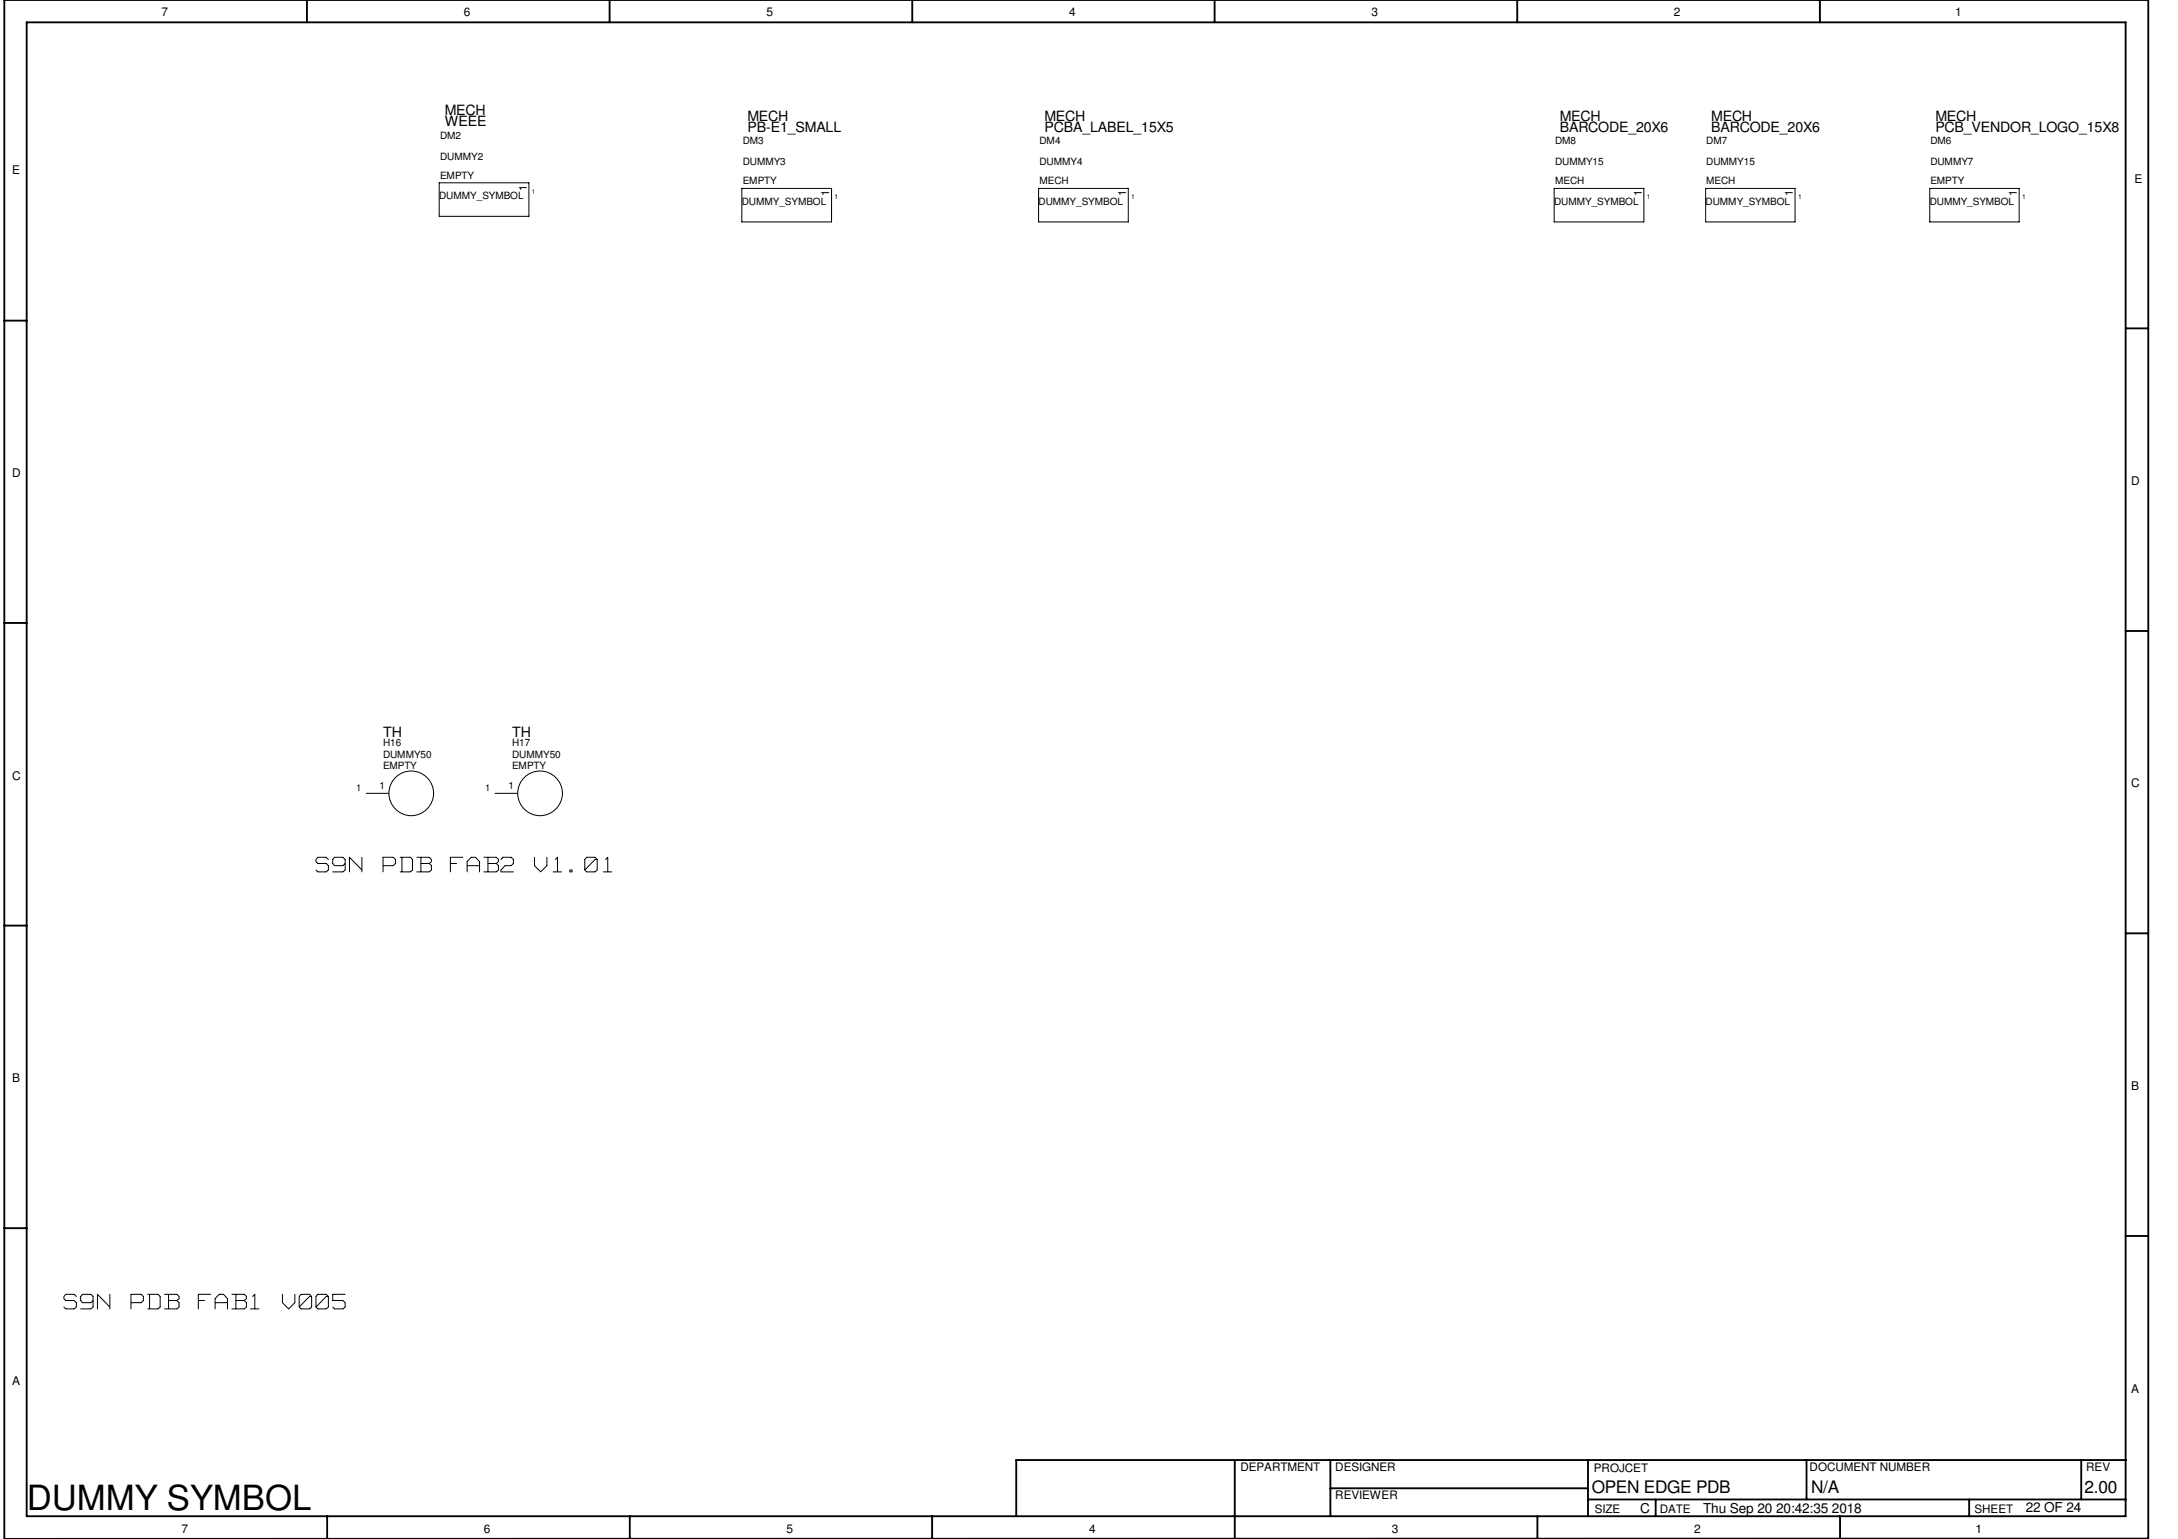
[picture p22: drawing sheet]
<svg xmlns="http://www.w3.org/2000/svg" width="297mm" height="210mm" viewBox="0 0 297 210" stroke-linecap="round" stroke-linejoin="round" font-family="sans-serif">
<defs><g id="words">
<text font-size="4.7" x="3.6" y="206">DUMMY SYMBOL</text>
<g font-size="3.7" fill="#fff">
<text x="43.1" y="119.3">S9N PDB FAB2 V1.01</text>
<text x="8.7" y="178.9">S9N PDB FAB1 V005</text>
</g>
<g font-size="2.3">
<text x="217.1" y="203.7">OPEN EDGE PDB</text>
<text x="247" y="203.6">N/A</text>
<text x="284.3" y="203.6">2.00</text>
</g>
<g font-size="1.9">
<text x="60.7" y="17.2">WEEE</text>
<text x="60.7" y="15.7">MECH</text>
<text x="101.9" y="16.5">MECH</text>
<text x="101.9" y="18">PB-E1_SMALL</text>
<text x="142.4" y="16.5">MECH</text>
<text x="142.4" y="18">PCBA_LABEL_15X5</text>
<text x="212.7" y="16.5">MECH</text>
<text x="212.7" y="18">BARCODE_20X6</text>
<text x="233.4" y="16.5">MECH</text>
<text x="233.4" y="18">BARCODE_20X6</text>
<text x="263.9" y="18">PCB_VENDOR_LOGO_15X8</text>
<text x="263.9" y="16.5">MECH</text>
<text x="52.2" y="100.5">TH</text>
<text x="69.8" y="100.5">TH</text>
<text x="223.7" y="206.3">C</text>
<text x="232.3" y="206.3">Thu Sep 20 20:42:35 2018</text>
<text x="276.3" y="206.2">22 OF 24</text>
</g>
<g font-size="1.6">
<text x="22" y="2.2">7</text>
<text x="63.2" y="2.2">6</text>
<text x="104.5" y="2.2">5</text>
<text x="145.8" y="2.2">4</text>
<text x="187.1" y="2.2">3</text>
<text x="228.3" y="2.2">2</text>
<text x="266.7" y="2.2">1</text>
<text x="1.6" y="23.8">E</text>
<text x="291.1" y="24.9">E</text>
<text x="1.6" y="65.1">D</text>
<text x="290.7" y="66.1">D</text>
<text x="1.6" y="106.3">C</text>
<text x="290.7" y="107.4">C</text>
<text x="1.6" y="147.6">B</text>
<text x="290.7" y="148.7">B</text>
<text x="1.6" y="188.8">A</text>
<text x="290.7" y="189.9">A</text>
<text x="169.2" y="200.6">DEPARTMENT</text>
<text x="182.1" y="200.7">DESIGNER</text>
<text x="217.4" y="200.7">PROJCET</text>
<text x="246.8" y="200.7">DOCUMENT NUMBER</text>
<text x="284.5" y="200.7">REV</text>
<text x="24.8" y="209">7</text>
<text x="66" y="209">6</text>
<text x="107.3" y="209">5</text>
<text x="148.5" y="209">4</text>
<text x="182.1" y="204.5">REVIEWER</text>
<text x="189.8" y="209">3</text>
<text x="217.5" y="206.3">SIZE</text>
<text x="226.4" y="206.3">DATE</text>
<text x="231.1" y="209">2</text>
<text x="269.3" y="206.4">SHEET</text>
<text x="269.4" y="209">1</text>
</g>
<g font-size="1.5">
<text x="71.8" y="26" transform="rotate(-90 71.8 26)">1</text>
<text x="113.1" y="26.8" transform="rotate(-90 113.1 26.8)">1</text>
<text x="153.6" y="26.8" transform="rotate(-90 153.6 26.8)">1</text>
<text x="223.9" y="26.8" transform="rotate(-90 223.9 26.8)">1</text>
<text x="244.5" y="26.8" transform="rotate(-90 244.5 26.8)">1</text>
<text x="275.1" y="26.8" transform="rotate(-90 275.1 26.8)">1</text>
</g>
<g font-size="1.4">
<text x="60" y="21.8">DUMMY2</text>
<text x="60" y="18.9">DM2</text>
<text x="101.3" y="22.5">DUMMY3</text>
<text x="101.3" y="19.7">DM3</text>
<text x="141.8" y="22.5">DUMMY4</text>
<text x="141.8" y="19.7">DM4</text>
<text x="212.1" y="22.5">DUMMY15</text>
<text x="212.1" y="19.7">DM8</text>
<text x="232.7" y="22.5">DUMMY15</text>
<text x="232.7" y="19.7">DM7</text>
<text x="263.3" y="22.5">DUMMY7</text>
<text x="263.3" y="19.7">DM6</text>
<text x="59.9" y="27.2">DUMMY_SYMBOL</text>
<text x="60" y="24.4">EMPTY</text>
<text x="101.2" y="27.9">DUMMY_SYMBOL</text>
<text x="101.3" y="25.1">EMPTY</text>
<text x="141.6" y="27.9">DUMMY_SYMBOL</text>
<text x="141.8" y="25.1">MECH</text>
<text x="212" y="27.9">DUMMY_SYMBOL</text>
<text x="212.1" y="25.1">MECH</text>
<text x="232.6" y="27.9">DUMMY_SYMBOL</text>
<text x="232.7" y="25.1">MECH</text>
<text x="263.2" y="27.9">DUMMY_SYMBOL</text>
<text x="263.3" y="25.1">EMPTY</text>
<text x="52.2" y="101.8">H16</text>
<text x="69.8" y="101.8">H17</text>
<text x="51.8" y="107.6">1</text>
<text x="52.2" y="104.8">EMPTY</text>
<text x="52.2" y="103.4">DUMMY50</text>
<text x="69.3" y="107.6">1</text>
<text x="69.8" y="104.8">EMPTY</text>
<text x="69.8" y="103.4">DUMMY50</text>
</g>
<g font-size="1.3">
<text x="48.6" y="107.9">1</text>
<text x="66.2" y="107.9">1</text>
</g>
<g font-size=".9">
<text x="72.5" y="26.4">1</text>
<text x="113.8" y="27.2">1</text>
<text x="154.3" y="27.2">1</text>
<text x="224.6" y="27.2">1</text>
<text x="245.2" y="27.2">1</text>
<text x="275.8" y="27.2">1</text>
</g>
</g></defs>
<g fill="none" stroke="#000" stroke-width=".25">
<path d="M3.6 3h286.3v203.8h-286.3zM41.9 0v3M83.1 0v3M124.4 0v3M165.6 0v3M206.9 0v3M248.2 0v3M.6 43.7h3M289.9 44.8h3.1M.6 85h3M289.9 86.1h3.1M.6 126.2h3"/>
<path d="M289.9 127.3h3.1M.6 167.5h3M289.9 168.6h3.1M168.4 199.2v10.6M181.4 199.1v7.7M216.6 199.1v7.7M246.4 199.1v5.4M283.8 199.1v5.4M289.9 199.1h-151.3v7.7M.6 209.8v-209.8h292.4v209.8l-292.4 .1M44.6 206.8v3M85.9 206.8v3"/>
<path d="M127.1 206.8v3M181.4 203h35.2M209.7 206.8v3M216.6 204.5h73.3M225.8 204.5v2.3M250.9 206.8v3M268.6 204.5v2.3"/>
</g>
<g fill="none" stroke="#000" stroke-width=".14">
<path d="M59.9 24.9h12.2v4.6h-12.2zM101.2 25.7h12.2v4.6h-12.2zM141.6 25.7h12.3v4.6h-12.3zM212 25.7h12.2v4.6h-12.2zM232.6 25.7h12.2v4.6h-12.2zM263.2 25.7h12.2v4.6h-12.2zM43.1 117.2v.3M43.1 117.5l.2 .3M43.1 118.7l.2 .2M43.3 116.9l-.2 .3M43.4 118.9h1M43.4 116.9h1"/>
<path d="M43.4 117.8h1M44.5 116.9l.3 .3M44.5 117.8l.3 .3M44.8 118.1v.5M44.8 118.7l-.3 .2M45.4 118.9h1.3M45.4 117.8l.2 .3M45.4 117.3v.4M45.6 116.9l-.2 .3M45.7 116.9h1M45.7 118.1h1M46.8 116.9l.3 .3"/>
<path d="M47 117.8l-.2 .3M47.1 117.3v1.3M47.1 118.7l-.3 .2M47.7 116.9l1.6 1.7M47.7 117v1.9M49.4 116.9v2M49.9 108.2h3.1M52.2 116.9h1.4M52.2 117v1.9M52.3 118.1h1.3M53.6 116.9l.3 .3M53.9 117.8l-.3 .3"/>
<path d="M53.9 117.3v.4M54.6 118.9h1.3M54.6 116.9h1.3M54.8 117v1.9M56 116.9l.3 .3M56.3 117.3v1.3M56.3 118.7l-.3 .2M56.9 118.9h1.6M56.9 116.9h1.6M57.4 117v1.9M57.4 117.8h1.1M58.5 116.9l.3 .3"/>
<path d="M58.5 117.8l.3 .3M58.8 117.5l-.2 .2M58.8 117.3v.2M58.8 118.1v.5M58.8 118.7l-.3 .2M61.4 116.9h1.7M61.4 117v1.9M61.5 117.8h.8M63.7 117.6v1.3M63.8 118.1h1.6M64.3 116.9l-.6 .6M64.3 116.9h.5"/>
<path d="M64.9 116.9l.5 .6M65.4 117.6v1.3M66 118.9h1.6M66 116.9h1.6M66.5 117v1.9M66.6 117.8h1M67.5 108.2h3.1M67.7 116.9l.3 .3M67.7 117.8l.3 .3M68 117.5l-.3 .2M68 117.3v.2M68 118.1v.5"/>
<path d="M68 118.7l-.3 .2M68.3 118.7v.2M68.4 118.9h1.6M68.6 116.9l-.3 .3M68.6 116.9h1.1M68.9 118.1l-.6 .6M68.9 118.1h.8M69.7 116.9l.3 .3M70 117.3v.4M70 117.8l-.3 .3M72.9 118.1l.8 .8M72.9 116.9v1.1"/>
<path d="M74.6 116.9v1.1M74.6 118.1l-.9 .8M75.4 118.9h1.2M76 117v1.9M76 116.9l-.3 .3M77.7 118.7h.3M77.7 118.7v.2M77.8 118.9h.2M78 118.7v.2M79.8 118.7l.2 .2M79.8 117.3v1.3M80 116.9l-.2 .3"/>
<path d="M80 118.9h1.1M80 116.9h1.1M81.1 117.3l-1.3 1.3M81.1 117.2h.3M81.1 116.9l.3 .3M81.4 118.7l-.3 .2M81.4 117.3v1.3M82.3 118.9h1.1M82.9 117v1.9M82.9 116.9l-.3 .3M8.7 176.8v.3M8.7 177.1l.3 .3"/>
<path d="M8.7 178.3l.3 .2M9 176.5l-.2 .3M9 178.5h1.1M9 177.4h1.1M9 176.5h1.1M10.1 176.5l.3 .3M10.1 177.4l.3 .3M10.4 177.7v.5M10.4 178.3l-.3 .2M11 178.5h1.4M11 177.4l.3 .3M11 176.9v.4"/>
<path d="M11.3 176.5l-.3 .3M11.3 176.5h1.1M11.3 177.7h1.1M12.4 176.5l.3 .3M12.7 177.4l-.3 .3M12.7 176.9v1.3M12.7 178.3l-.3 .2M13.3 176.5l1.6 1.7M13.3 176.6v1.9M15 176.5v2M17.9 176.5h1.3M17.9 176.6v1.9"/>
<path d="M17.9 177.7h1.3M19.3 176.5l.3 .3M19.6 177.4l-.3 .3M19.6 176.9v.4M20.1 178.5h1.4M20.1 176.5h1.4M20.4 176.6v1.9M21.5 176.5l.3 .3M21.8 176.9v1.3M21.8 178.3l-.3 .2M22.4 178.5h1.7M22.4 176.5h1.7"/>
<path d="M23 176.6v1.9M23 177.4h1.1M24.1 176.5l.3 .3M24.1 177.4l.3 .3M24.4 177.1l-.2 .2M24.4 176.9v.2M24.4 177.7v.5M24.4 178.3l-.3 .2M27 176.5h1.7M27 176.6v1.9M27.1 177.4h.8M29.3 177.2v1.3"/>
<path d="M29.4 177.7h1.6M29.9 176.5l-.6 .6M29.9 176.5h.5M30.5 176.5l.5 .6M31 177.2v1.3M31.6 178.5h1.7M31.6 176.5h1.7M32.2 176.6v1.9M32.2 177.4h1.1M33.3 176.5l.3 .3M33.3 177.4l.3 .3M33.6 177.1l-.2 .2"/>
<path d="M33.6 176.9v.2M33.6 177.7v.5M33.6 178.3l-.3 .2M34.2 178.5h1.1M34.8 176.6v1.9M34.8 176.5l-.3 .3M38.5 177.7l.8 .8M38.5 176.5v1.1M40.2 176.5v1.1M40.2 177.7l-.8 .8M40.8 178.3l.3 .2M40.8 176.9v1.3"/>
<path d="M41.1 176.5l-.3 .3M41.1 178.5h1.1M41.1 176.5h1.1M42.2 176.9l-1.4 1.3M42.2 176.8h.3M42.2 176.5l.3 .3M42.5 178.3l-.3 .2M42.5 176.9v1.3M43.1 176.9v1.3M43.1 178.3l.2 .2M43.3 176.5l-.2 .3M43.4 178.5h1"/>
<path d="M43.4 176.5h1M44.4 176.9l-1.3 1.3M44.5 176.8h.2M44.5 176.5l.3 .3M44.8 176.9v1.3M44.8 178.3l-.3 .2M45.4 176.5v.9M45.4 178.3l.2 .2M45.4 177.4h1.3M45.4 176.5h1.7M45.7 178.5h1M46.8 177.4l.3 .3"/>
<path d="M47.1 177.7v.5M47.1 178.3l-.3 .2"/>
<circle cx="56.1" cy="108.2" r="3"/>
<circle cx="73.7" cy="108.2" r="3"/>
</g>
<use href="#words"/>
</svg>
